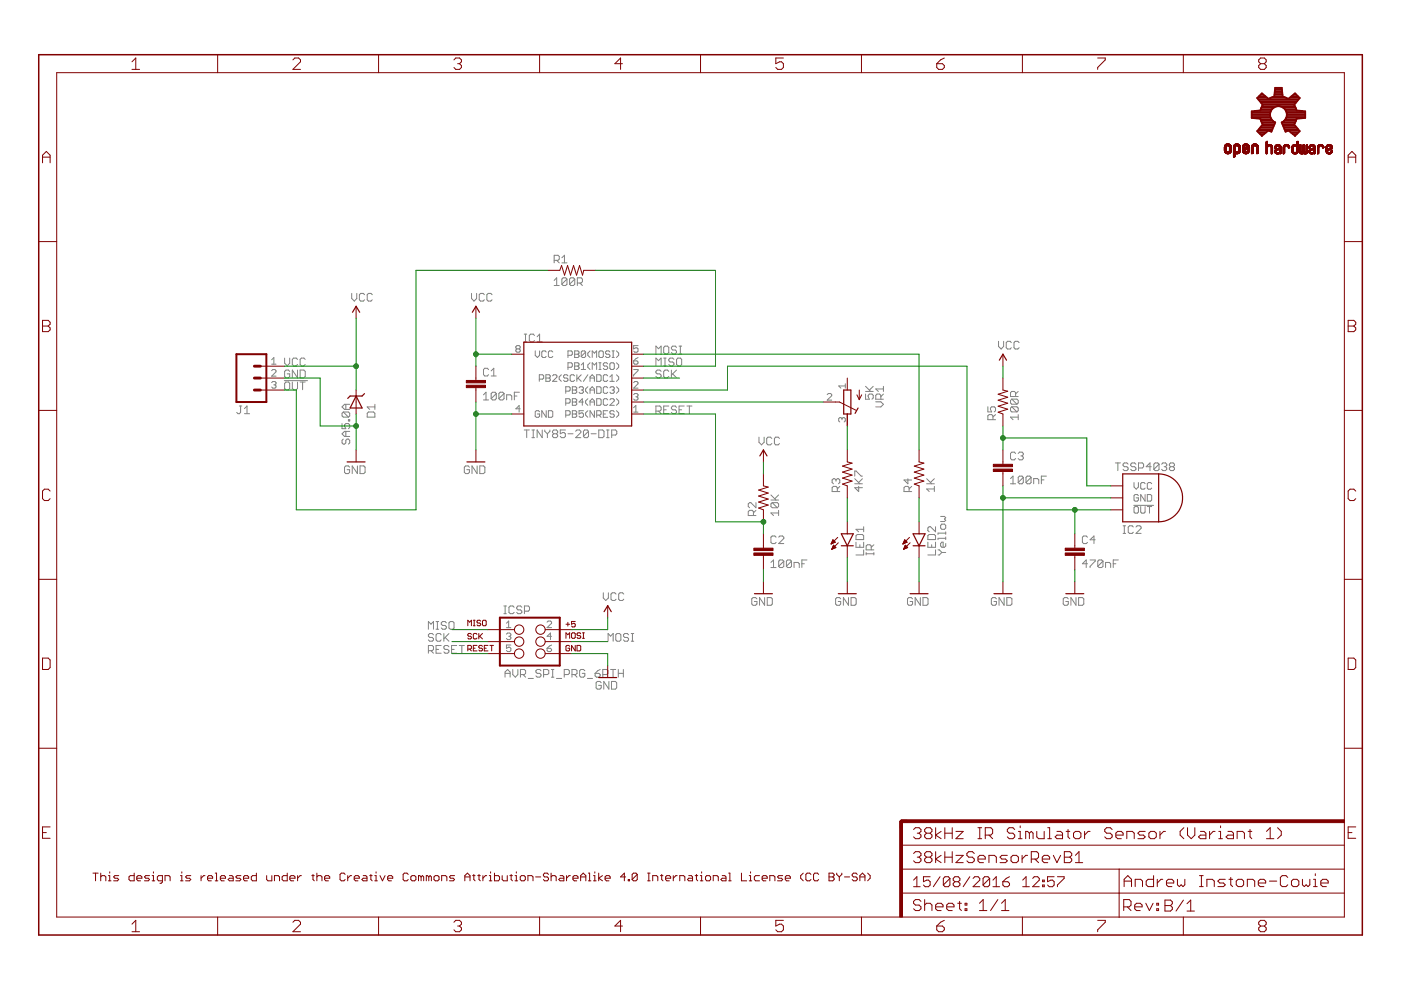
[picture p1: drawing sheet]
<svg xmlns="http://www.w3.org/2000/svg" width="297mm" height="210mm" viewBox="0 0 297 210" stroke-linecap="round" stroke-linejoin="round" font-family="sans-serif">
<g fill="none" stroke="#808080" stroke-width=".21">
<path d="M117.5 59.5l.5-.6v1.6M117.5 55.2h.8l.3-.3v-.5l-.3-.3h-.8v1.6M118 55.2l.6 .5M119.1 54.7l.6-.6v1.6M119.1 55.7h1.1M120.2 59.2v1.1l-.3 .2h-.5l-.3-.2M120.2 59.2l-.3-.3h-.5l-.3 .3v1.1M120.2 59.2l-1.1 1.1M121.9 59.2v1.1l-.3 .2h-.6l-.2-.2M121.9 59.2l-.3-.3h-.6l-.2 .3v1.1M121.9 59.2l-1.1 1.1M57.6 78.6l.2-.2h.5l.2 .2v.2l-.9 1h.9"/>
<path d="M57.6 77.2h.9M57.6 76.3l.5-.5v1.4M60.3 75.9v1.1l.6 .6 .5-.6v-1.1M61.4 78.7l-.2-.2h-.6l-.3 .2v1.1l.3 .3h.6l.2-.3v-.5h-.5M63.1 76.2l-.3-.3h-.5l-.3 .3v1.1l.3 .3h.5l.3-.3M63.1 78.5v1.6l-1.1-1.6v1.6M63.6 78.5h.8l.3 .2v1.1l-.3 .3h-.8zM64.7 76.2l-.3-.3h-.5l-.3 .3v1.1l.3 .3h.5l.3-.3M74.6 62.2v1.1l.5 .5 .5-.5v-1.1M77.3 62.5l-.3-.3h-.5l-.3 .3v1.1l.3 .2h.5l.3-.2M78.9 62.5l-.2-.3h-.6l-.2 .3v1.1l.2 .2h.6l.2-.2M100 62.2v1.1l.5 .5 .5-.5v-1.1"/>
<path d="M102.7 62.5l-.3-.3h-.5l-.3 .3v1.1l.3 .2h.5l.3-.2M103.6 78.4l-.3-.3h-.5l-.3 .3v1l.3 .3h.5l.3-.3M104.1 79.7h1.1M104.1 78.6l.6-.5v1.6M104.3 62.5l-.2-.3h-.6l-.3 .3v1.1l.3 .2h.6l.2-.2M109.6 74h.5M109.6 74l-.2-.3 .2-.4h.5l.2 .2-.2 .5M109.6 74l-.2 .2 .2 .5h.5l.2-.3-.2-.4M111.1 72.5h.6M111.1 70.8h.6M111.4 70.8v1.7M113.3 71.1l-.2-.3h-.6l-.3 .3v1.1l.3 .3h.6l.2-.3"/>
<path d="M113.5 74.4v.9l.4 .5 .5-.5v-.9M113.9 72.5h1.1M113.9 71.4l.5-.6v1.7M115.7 79.5h.7l.3 .2-.3 .5 .3 .4-.3 .3h-.7zM115.8 74.6l-.2-.2h-.5l-.2 .2v1l.2 .2h.5l.2-.2M117.2 79.7l.2-.2h.5l.2 .2v.2l-.9 1h.9M117.2 74.6l-.2-.2h-.5l-.2 .2v1l.2 .2h.5l.2-.2M117.5 60.5h1.1M119 79.5l-.4 .4v.5l.4 .5M120.4 75.3h.7l.2-.2v-.5l-.2-.2h-.7v1.4M120.4 77.9h.7l.2-.3v-.4l-.2-.3h-.7v1.4M120.4 79.7l-.2-.2h-.5l-.2 .4 .2 .3h.5l.2 .4-.2 .3h-.5l-.2-.3"/>
<path d="M121.8 79.7l-.2-.2h-.5l-.2 .2v.9l.2 .3h.5l.2-.3M121.8 74.4h.7l.3 .2-.3 .5 .3 .5-.3 .2h-.7zM121.8 76.9h.7l.3 .3-.3 .4 .3 .5-.3 .2h-.7zM121.8 77.6h.7M121.8 75.1h.7M122.3 79.5v1.4M122.4 60h.8l.3-.3v-.5l-.3-.3h-.8v1.6M122.9 60l.6 .5M123.2 77.4l.5-.5v1.4M123.2 78.3h1M123.2 79.5l-.9 .9M124.2 74.6l-.3-.2h-.4l-.3 .2v1"/>
<path d="M124.2 74.6v1l-.3 .2h-.4l-.3-.2M124.2 74.6l-1 1M124.6 79.5l-.9 1.4M125.1 76.9l-.5 .5v.5l.5 .4M125.1 74.4l-.5 .5v.4l.5 .5M125.6 75.8v-1.4l.4 .5 .5-.5v1.4M125.6 78.3v-1.4l.4 .5 .5-.5v1.4M126.5 79.5h.7l.2 .2v.9l-.2 .3h-.7zM127 74.6l.2-.2h.5l.2 .2v1l-.2 .2h-.5l-.2-.2zM127 76.9h.4M127 78.3h.4M127.2 76.9v1.4"/>
<path d="M128.8 77.2l-.2-.3h-.5l-.2 .3 .2 .4h.5l.2 .3-.2 .4h-.5l-.2-.2M128.8 79.7l-.2-.2h-.5l-.2 .2v.9l.2 .3h.5l.2-.3M129.3 74.6l-.2-.2h-.5l-.2 .2 .2 .5h.5l.2 .2-.2 .5h-.5l-.2-.2M129.3 79.9l.5-.4v1.4M129.5 76.9h.5l.2 .3v.9l-.2 .2h-.5l-.2-.2v-.9zM129.8 74.4h.4M129.8 75.8h.4M130 74.4v1.4M130.7 74.4l.5 .5v.4l-.5 .5M130.7 76.9l.5 .5v.5l-.5 .4M130.7 79.5l.5 .4v.5l-.5 .5M134.3 78.4h1v.2l-1 .9v.3"/>
<path d="M134.3 76.5h.7l.3 .5-.3 .2h-.4l-.3-.2zM135.3 73.3h-1v.7l.7-.3 .3 .3v.4l-.3 .3h-.4l-.3-.3M135.3 75.8l-1 .7M139.1 75v-1.6l.5 .5 .6-.5v1.6M139.1 77.6v-1.7l.5 .6 .6-.6v1.7M140.2 78.7l-.3-.2h-.6l-.2 .2v.3l.2 .3h.6l.3 .2v.3l-.3 .3h-.6l-.2-.3M140.7 75.9h.5M140.7 77.6h.5M140.7 73.7l.3-.3h.5l.3 .3v1l-.3 .3h-.5l-.3-.3zM141 75.9v1.7M141.8 78.7l-.3-.2h-.5l-.3 .2v1.1l.3 .3h.5l.3-.3M142.3 78.5v1.6"/>
<path d="M142.6 79.3l.8 .8M142.9 76.2l-.3-.3h-.5l-.3 .3v.3l.3 .3h.5l.3 .2v.3l-.3 .3h-.5l-.3-.3M143.4 73.7l-.2-.3h-.6l-.3 .3v.2l.3 .3h.6l.2 .3v.2l-.2 .3h-.6l-.3-.3M143.4 78.5l-1.1 1M143.7 75.9h.6l.2 .3v1.1l-.2 .3h-.6l-.3-.3v-1.1zM144 73.4h.5M144 75h.5M144.3 73.4v1.6M211.7 72.4v1l.6 .6 .5-.6v-1M214.4 72.6l-.2-.2h-.6l-.3 .2v1.1l.3 .3h.6l.2-.3M216.1 72.6l-.3-.2h-.6l-.2 .2v1.1l.2 .3h.6l.3-.3M50.7 86.1h.6"/>
<path d="M51 86.1v1.3l-.3 .3h-.2l-.3-.3M51.8 87.7h1.1M51.8 86.6l.6-.5v1.6M57.6 81.1l.2-.2h.5l.2 .2-.2 .5M58.1 81.6h.2M58.3 81.6l.2 .2-.2 .5h-.5l-.2-.2M60.3 80.7h4.9M60.6 81h.6l.2 .3v1.1l-.2 .2h-.6l-.3-.2v-1.1zM62 81v1.4l.3 .2h.5l.3-.2v-1.4M63.6 81h1.1M64.2 81v1.6M72.5 89.8v1.1h.8l-.3-.5v-.3l.3-.3h.6l.2 .3v.5l-.2 .3"/>
<path d="M72.8 87.4l-.3 .2v.6l.3 .2h1.1M72.8 87.4h1.1l.2 .2v.6l-.2 .2M72.8 93.1l-.3 .3v.5l.3 .3h.2l.3-.3v-.5l.3-.3h.3l.2 .3v.5l-.2 .3M72.8 87.4l1.1 1M73.3 85.7v1.1M73.3 91.5v1M73.9 89h.2v.3h-.2zM74.1 99.1l-.2-.3h-.6l-.3 .3v1l.3 .3h.6l.2-.3v-.5h-.5M74.1 85.7h-1.1l-.5 .6 .5 .5h1.1M74.1 91.5h-1.1l-.5 .5 .5 .5h1.1M75.8 98.8v1.6l-1.1-1.6v1.6M76.3 98.8h.8l.3 .3v1l-.3 .3h-.8z"/>
<path d="M77.9 87.6l.2-.2h1.1l.3 .2v.8h-1.6zM79.5 86.3h-1.6l.5 .5M79.5 85.7v1.1M99.5 99.1l-.2-.3h-.6l-.3 .3v1l.3 .3h.6l.2-.3v-.5h-.5M101.2 98.8v1.6l-1.1-1.6v1.6M101.7 98.8h.8l.3 .3v1l-.3 .3h-.8zM102.5 83.7l.5-.5v1.6M102.5 84.8h1.1M105.2 83.4v1.1l-.2 .3h-.6l-.3-.3M105.2 83.4l-.2-.2h-.6l-.3 .2v1.1M105.2 83.4l-1.1 1.1M106.9 83.4v1.1l-.3 .3h-.6l-.2-.3"/>
<path d="M106.9 83.4l-.3-.2h-.6l-.2 .2v1.1M106.9 83.4l-1.1 1.1M107.4 84.8v-1.1h.8l.3 .3v.8M109.1 84h.5M110.1 83.2h-1v1.6M110.3 86.7h-.9l.7-.7v1.4M111.1 91.2h1.1M111.7 91.2v1.6M112.8 91.2h.5M112.8 92.8h.5M113.1 91.2v1.6M114.3 80.4h.7l.3-.2v-.5l-.3-.2h-.7v1.4"/>
<path d="M114.4 87.3l-.2-.2h-.5l-.2 .2v.9l.2 .3h.5l.2-.3v-.4h-.5M115 91.2v1.6l-1.1-1.6v1.6M115.5 91.2v.2l.6 .6M115.7 80.2h.7M115.8 87.1v1.4l-.9-1.4v1.4M116.1 92v.8M116.3 87.1h.7l.2 .2v.9l-.2 .3h-.7zM116.6 91.2v.2l-.5 .6M117.4 92l-.3-.3v-.3l.3-.2h.6l.2 .2v.3l-.2 .3M117.4 92l-.3 .2v.3l.3 .3h.6l.2-.3v-.3l-.2-.2M117.4 92h.6M119.9 91.2h-1.1v.8l.5-.3h.3l.3 .3v.5l-.3 .3h-.6l-.2-.3"/>
<path d="M120 85.5h.6l.3-.3v-.4l-.3-.3h-.6v1.4M120 82.9h.6l.3-.2v-.5l-.3-.2h-.6v1.4M120 88h.6l.3-.2v-.5l-.3-.2h-.6v1.4M120.4 92h1.1M121.3 84.5h.7l.3 .3-.3 .4 .3 .5-.3 .2h-.7zM121.3 82h.7l.3 .2-.3 .5 .3 .5-.3 .2h-.7zM121.3 87.1h.7l.3 .2-.3 .5 .3 .4-.3 .3h-.7zM121.3 87.8h.7M121.3 82.7h.7M121.3 85.2h.7M122 91.4l.3-.2h.6l.2 .2v.3l-1.1 1.1h1.1M122.5 80.2l.7 .7"/>
<path d="M122.8 82.2l.2-.2h.5l.2 .2-.2 .5M123.2 82.7h.3M123.5 82.7l.2 .2-.2 .5h-.5l-.2-.2M123.7 85.2h-.9l.7-.7v1.4M123.7 87.1h-.9v.7l.4-.3 .5 .3v.4l-.2 .3h-.5l-.2-.3M124.6 82l-.4 .5v.4l.4 .5M124.6 87.1l-.4 .4v.5l.4 .5M124.6 84.5l-.4 .5v.5l.4 .4M124.8 91.4l-.3-.2h-.5l-.3 .2v1.1M124.8 91.4v1.1l-.3 .3h-.5l-.3-.3M124.8 91.4l-1.1 1.1M125.1 80.9v-1l.5-.4 .4 .4v1"/>
<path d="M125.1 83.4v-.9l.5-.5 .4 .5v.9M125.1 85.9v-.9l.5-.5 .4 .5v.9M125.1 80.2h.9M125.1 82.7h.9M125.1 85.2h.9M125.3 92h1.1M126 87.1v1.4l-.9-1.4v1.4M126.5 88h.7l.2-.2v-.5l-.2-.2h-.7v1.4M126.5 82h.7l.2 .2v1l-.2 .2h-.7zM126.5 84.5h.7l.2 .3v.9l-.2 .2h-.7zM127 91.2h.8l.3 .2v1.1l-.3 .3h-.8zM127 88l.4 .5"/>
<path d="M127.9 87.8h.5M128.6 91.2h.5M128.6 92.8h.5M128.8 82.2l-.2-.2h-.5l-.2 .2v1l.2 .2h.5l.2-.2M128.8 84.8l-.2-.3h-.5l-.2 .3v.9l.2 .2h.5l.2-.2M128.8 87.1h-.9v1.4h.9M128.9 91.2v1.6M129.3 82.2l.2-.2h.5l.2 .2-.2 .5M129.3 84.8l.2-.3h.5l.2 .3v.2l-.9 .9h.9M129.3 80.9h.9M129.7 92.2h.8l.3-.2v-.6l-.3-.2h-.8v1.6M129.8 82.7h.2"/>
<path d="M130 82.7l.2 .2-.2 .5h-.5l-.2-.2M130.2 87.3l-.2-.2h-.5l-.2 .2 .2 .5h.5l.2 .2-.2 .5h-.5l-.2-.3M130.7 82l.5 .5v.4l-.5 .5M130.7 84.5l.5 .5v.5l-.5 .4M130.7 87.1l.5 .4v.5l-.5 .5M134.3 87.4h1M134.3 81.1l.3-.2h.4l.3 .2v.3l-1 .9h1M134.3 83.7l.3-.3h.4l.3 .3-.3 .4M134.3 86.4l.5-.4v1.4M134.8 84.1h.2M135 84.1l.3 .3-.3 .4h-.4l-.3-.2M139.1 87.2h.8l.3-.3v-.5l-.3-.3h-.8v1.6"/>
<path d="M139.6 87.2l.6 .5M140.7 86.9h.5M141.8 86.1h-1.1v1.6h1.1M143.4 86.4l-.2-.3h-.6l-.3 .3v.2l.3 .3h.6l.2 .3v.2l-.2 .3h-.6l-.3-.3M144 86.9h.5M145.1 86.1h-1.1v1.6h1.1M145.6 86.1h1.1M146.2 86.1v1.6M160.9 92.7v1.1l.6 .5 .5-.5v-1.1M163.6 93l-.2-.3h-.6l-.2 .3v1l.2 .3h.6l.2-.3M165.3 93l-.3-.3h-.5l-.3 .3v1l.3 .3h.5l.3-.3M175.4 83.7l.2-.3h.5l.2 .3v.2l-.9 .9h.9"/>
<path d="M178.5 88.8l.3-.3 .4 .3v.4l-.2 .3M178.5 88.8l-.2-.3-.5 .3v.4l.3 .3M178.5 88.8v.2M179.2 81.8h-1.4l.5 .5M179.2 81.4v.9M183.5 83.5v1.1h.8l-.2-.5v-.3l.2-.3h.6l.2 .3v.6l-.2 .2M183.5 83h1.6M183.5 81.9l1.1 1.1M185.1 81.9l-.8 .8M185.7 85.2h1.1l.5 .5-.5 .6h-1.1M186.8 84.6v-.8l-.3-.3h-.6l-.2 .3v.8h1.6M187.3 83.5l-.5 .6"/>
<path d="M187.3 82.5h-1.6l.5 .5M187.3 81.9v1.1M209.4 86.3v1h.8l-.2-.5v-.3l.2-.2h.6l.3 .2v.6l-.3 .2M210.5 89v-.8l-.3-.3h-.5l-.3 .3v.8h1.7M211.1 87.9l-.6 .5M214.5 84.6h1.1l.3 .3v.5l-.3 .3M214.5 86.3h1.1l.3 .2v.6l-.3 .2M214.5 86.3l-.3 .2v.6l.3 .2h1.1M214.5 84.6l-.3 .3v.5l.3 .3h1.1M214.5 86.3l1.1 1M214.5 84.6l1.1 1.1M215.3 84.1v-.9l-.2-.2h-.6l-.3 .2v.9h1.7"/>
<path d="M215.3 96.1l-.2-.2h-.6l-.3 .2v1.1l.3 .3h.6l.2-.3M215.9 88.4h-1.7l.6 .6M215.9 87.9v1.1M215.9 83l-.6 .5M215.9 96.1l.3-.2h.5l.3 .2v.3l-.3 .3M216.4 96.7h.3M216.7 96.7l.3 .2v.3l-.3 .3h-.5l-.3-.3M236.5 98.1h1.1M237 98.1v1.7M239.2 98.4l-.3-.3h-.5l-.3 .3v.3l.3 .3h.5l.3 .2v.3l-.3 .3h-.5l-.3-.3M240.8 98.4l-.2-.3h-.6l-.3 .3v.3l.3 .3h.6l.2 .2v.3l-.2 .3h-.6l-.3-.3M241.4 99.2h.8l.3-.2v-.6l-.3-.3h-.8v1.7"/>
<path d="M244.1 99h-1.1l.8-.9v1.7M245.7 98.4l-.2-.3h-.6l-.3 .3v1.1M245.7 98.4v1.1l-.2 .3h-.6l-.3-.3M245.7 98.4l-1.1 1.1M246.3 98.4l.2-.3h.6l.3 .3v.3l-.3 .3M246.8 99h.3M247.1 99l.3 .2v.3l-.3 .3h-.6l-.2-.3M248.2 99l-.3-.3v-.3l.3-.3h.5l.3 .3v.3l-.3 .3M248.2 99h.5M248.2 99l-.3 .2v.3l.3 .3h.5l.3-.3v-.3l-.3-.2M159.7 109.3v-.8l-.2-.3h-.6l-.3 .3v.8h1.7M160.3 106.6v1.1l-1.1-1.1h-.3l-.3 .2v.6l.3 .3"/>
<path d="M160.3 108.2l-.6 .6M163.4 119.3l.6-.6v1.6M163.4 106h1.7M163.4 104.9l1.1 1.1M163.7 106.6h1.1l.3 .2v.6l-.3 .3M163.7 106.6l-.3 .2v.6l.3 .3h1.1M163.7 106.6l1.1 1.1M164.5 113.9l-.2-.3h-.6l-.3 .3v1.1l.3 .3h.6l.2-.3M165.1 108.8h-1.7l.6 .5M165.1 108.2v1.1M165.1 104.9l-.8 .8M165.1 113.9l.3-.3h.5l.3 .3v.3l-1.1 1.1h1.1"/>
<path d="M166.2 119v1.1l-.3 .2h-.5l-.3-.2M166.2 119l-.3-.3h-.5l-.3 .3v1.1M166.2 119l-1.1 1.1M167.8 119v1.1l-.3 .2h-.5l-.3-.2M167.8 119l-.3-.3h-.5l-.3 .3v1.1M167.8 119l-1.1 1.1M170 119.5h.5M171.1 118.7h-1.1v1.6M177.2 101.8l-.2-.3h-.3l-.3 .3v.5l.3 .3M177.2 101.8l.3-.3h.3l.3 .3v.5l-.3 .3M177.2 101.8v.2M177.5 104.2v-.8l-.3-.3h-.5l-.3 .3v.8h1.7"/>
<path d="M178.1 103.1l-.6 .6M181.2 102.6h1.7M181.2 101.5l1.1 1.1M181.2 100.9v-1h.3l1.1 1h.3M181.5 115v1h1.6v-1M181.5 113.6l.3-.3h1l.3 .3v.8h-1.6zM182.1 103.1v1.1l-.9-.8h1.7M182.3 115.5v.5M182.9 101.5l-.8 .8M183.1 116.6v1.1h-1.6M183.1 112.2h-1.6l.5 .6M183.1 111.7v1.1"/>
<path d="M183.6 117.4h1.7M183.6 117.1v.6M184.7 116.6v-.8l-.3-.3h-.5l-.3 .3v.8h1.7M185.3 117.1v.6M185.3 115.5l-.6 .5M192.5 101.5v1.1l-.8-.8h1.6M192.7 104.2v-.8l-.2-.3h-.6l-.2 .3v.8h1.6M193.3 103.1l-.6 .6M196.5 102.6h1.6M196.5 101.5l1 1.1M196.7 115v1h1.7v-1M196.7 113.6l.3-.3h1.1l.3 .3v.8h-1.7z"/>
<path d="M197.5 115.5v.5M198.1 103.7h-1.6l.5 .5M198.1 103.1v1.1M198.1 101.5l-.8 .8M198.4 116.6v1.1h-1.7M198.4 111.7v1.1l-1.1-1.1h-.3l-.3 .3v.5l.3 .3M198.9 116.6h.3l.5 .5M199.4 109.5h.8l.3 .3-.3 .2 .3 .3-.3 .3h-.8M199.7 117.1l-.5 .6h-.3M199.7 117.1h.8M199.7 111.1h.5l.3 .3v.6l-.3 .2h-.5l-.3-.2v-.6zM200.5 112.8v.5"/>
<path d="M200.5 113.9v.5M200.5 115.2v.6l-.3 .2h-.5l-.3-.2v-.6l.3-.2h.3v1M200.5 113h-1.6v.3M200.5 114.1h-1.6v.3M214.2 102.6h1.1M214.2 101.5l.6-.6v1.7M217 101.2v1.1l-.3 .3h-.5l-.3-.3M217 101.2l-.3-.3h-.5l-.3 .3v1.1M217 101.2l-1.1 1.1M218.6 101.2v1.1l-.3 .3h-.5l-.3-.3M218.6 101.2l-.3-.3h-.5l-.3 .3v1.1M218.6 101.2l-1.1 1.1"/>
<path d="M219.2 102.6v-1.1h.8l.2 .2v.9M220.8 101.7h.5M221.9 100.9h-1.1v1.7M230.6 119.5h-1.1l.8-.8v1.6M230.6 113.9l-.3-.3h-.5l-.3 .3v1.1l.3 .3h.5l.3-.3M231.1 118.7h1.1v.3l-1.1 1.1v.2M232.2 114.4h-1.1l.8-.8v1.7M233.8 119v1.1l-.2 .2h-.6l-.3-.2M233.8 119l-.2-.3h-.6l-.3 .3v1.1M233.8 119l-1.1 1.1M236 119.5h.6M237.1 118.7h-1.1v1.6"/>
<path d="M238.1 113.1h.6M238.1 111.5h.6M238.4 111.5v1.6M240.3 111.7l-.3-.2h-.5l-.3 .2v1.1l.3 .3h.5l.3-.3M240.4 107.1h4.2M240.4 102.3v1l.5 .4 .5-.4v-1M240.4 107.6l.3-.2h.4l.3 .2v1l-.3 .2h-.4l-.3-.2zM240.9 111.7l.2-.2h.6l.2 .2v.3l-1 1.1h1M241.4 105.1l-.3-.2h-.4l-.3 .2v.9l.3 .3h.4l.3-.3v-.4h-.5M241.9 107.4v1.2l.2 .2h.4l.3-.2v-1.2M242.8 102.6l-.3-.3h-.4l-.2 .3v.9l.2 .2h.4l.3-.2M242.8 104.9v1.4l-.9-1.4v1.4"/>
<path d="M243.2 104.9h.7l.3 .2v.9l-.3 .3h-.7zM243.2 107.4h1M243.7 107.4v1.4M244.2 102.6l-.3-.3h-.4l-.3 .3v.9l.3 .2h.4l.3-.2M90.8 133.4v-1.6l.6 .5 .5-.5v1.6M90.8 138h.8l.3-.3v-.6l-.3-.2h-.8v1.6M91.4 138l.5 .5M91.9 134.6l-.3-.3h-.5l-.3 .3v.3l.3 .2h.5l.3 .3v.3l-.3 .3h-.5l-.3-.3M92.5 133.4h.5M92.5 131.8h.5M92.5 137.7h.5M92.7 131.8v1.6"/>
<path d="M93.5 134.6l-.2-.3h-.6l-.2 .3v1.1l.2 .3h.6l.2-.3M93.5 136.9h-1v1.6h1M94.1 134.3v1.7M94.4 135.1l.8 .9M94.6 132.1l-.2-.3h-.6l-.2 .3v.2l.2 .3h.6l.2 .3v.2l-.2 .3h-.6l-.2-.3M95.2 137.1l-.3-.2h-.5l-.3 .2v.3l.3 .3h.5l.3 .3v.2l-.3 .3h-.5l-.3-.3M95.2 134.3l-1.1 1.1M95.5 131.8h.5l.3 .3v1l-.3 .3h-.5l-.3-.3v-1zM95.7 137.7h.6M96.8 136.9h-1.1v1.6h1.1M97.4 136.9h1M97.9 136.9v1.6"/>
<path d="M106.8 130.1h.6M106.8 128.5h.6M107.1 128.5v1.6M107.4 132.1l.4-.4v1.4M107.4 133.1h.9M107.4 134.5l.2-.3h.5l.2 .3-.2 .4M107.8 134.9h.3M108.1 134.9l.2 .2-.2 .5h-.5l-.2-.2M108.3 136.8h-.9v.7l.4-.3 .5 .3v.4l-.2 .3h-.5l-.2-.3M109 128.8l-.3-.3h-.5l-.3 .3v1l.3 .3h.5l.3-.3M110.6 128.8l-.2-.3h-.6l-.2 .3v.2l.2 .3h.6l.2 .3v.2l-.2 .3h-.6l-.2-.3M111.2 129.6h.8l.3-.3v-.5l-.3-.3h-.8v1.6"/>
<path d="M116 137.5h.7l.2 .4-.2 .3h-.5l-.2-.3zM116 131.9l.2-.2h.5l.2 .2v.2l-.9 1h.9M116.9 134.9h-.9l.7-.7v1.4M116.9 136.8l-.9 .7M127.9 125.7v1.1l.5 .5 .6-.5v-1.1M128.9 136v-1.7l.6 .6 .5-.6v1.7M130.6 134.6l.2-.3h.6l.2 .3v1.1l-.2 .3h-.6l-.2-.3zM130.6 126l-.3-.3h-.5l-.3 .3v1l.3 .3h.5l.3-.3M132.2 126l-.2-.3h-.6l-.2 .3v1l.2 .3h.6l.2-.3M133.3 134.6l-.3-.3h-.5l-.3 .3v.3l.3 .2h.5l.3 .3v.3l-.3 .3h-.5l-.3-.3M133.8 134.3h.6M133.8 136h.6"/>
<path d="M134.1 134.3v1.7M160.5 127l-.3-.3h-.5l-.3 .3v1.1l.3 .2h.5l.3-.2v-.6h-.6M162.1 126.7v1.6l-1.1-1.6v1.6M162.7 126.7h.8l.2 .3v1.1l-.2 .2h-.8zM163.4 120.3h1.1M168.4 120.3v-1h.8l.3 .2v.8M178.2 127l-.2-.3h-.6l-.2 .3v1.1l.2 .2h.6l.2-.2v-.6h-.5M179.9 126.7v1.6l-1.1-1.6v1.6M180.4 126.7h.9l.2 .3v1.1l-.2 .2h-.9zM193.5 127l-.3-.3h-.5l-.3 .3v1.1l.3 .2h.5l.3-.2v-.6h-.5M195.1 126.7v1.6l-1.1-1.6v1.6M195.7 126.7h.8l.3 .3v1.1l-.3 .2h-.8z"/>
<path d="M211.3 127l-.3-.3h-.5l-.3 .3v1.1l.3 .2h.5l.3-.2v-.6h-.6M212.9 126.7v1.6l-1.1-1.6v1.6M213.5 126.7h.8l.2 .3v1.1l-.2 .2h-.8zM226.5 127l-.3-.3h-.5l-.3 .3v1.1l.3 .2h.5l.3-.2v-.6h-.5M228.1 126.7v1.6l-1-1.6v1.6M228.7 126.7h.8l.3 .3v1.1l-.3 .2h-.8zM234.4 120.3v-1h.8l.3 .2v.8M107.1 143.6v-1.1l.5-.6 .6 .6v1.1M107.1 142.8h1.1M108.7 141.9v1.1l.6 .6 .5-.6v-1.1M110.3 143h.9l.2-.2v-.6l-.2-.3h-.9v1.7M110.9 143l.5 .6"/>
<path d="M112 143.8h1.1M114.7 142.2l-.3-.3h-.5l-.3 .3v.3l.3 .3h.5l.3 .2v.3l-.3 .3h-.5l-.3-.3M115.3 143h.8l.3-.2v-.6l-.3-.3h-.8v1.7M116.9 141.9h.5M116.9 143.6h.5M117.2 141.9v1.7M118 143.8h1.1M119.6 143h.8l.3-.2v-.6l-.3-.3h-.8v1.7M121.3 143h.8l.2-.2v-.6l-.2-.3h-.8v1.7M121.8 143l.5 .6M124 142.2l-.3-.3h-.5l-.3 .3v1.1l.3 .3h.5l.3-.3v-.5h-.6M124.5 143.8h1.1"/>
<path d="M126.2 142.8h.8l.3 .2v.3l-.3 .3h-.6l-.2-.3zM127.3 141.9l-1.1 .9M127.5 144.8l-.3-.3h-.6l-.2 .3v1l.2 .3h.6l.3-.3v-.5h-.6M127.8 143h.8l.3-.2v-.6l-.3-.3h-.8v1.7M129.1 144.5v1.6l-1.1-1.6v1.6M129.5 141.9h1M129.6 144.5h.9l.2 .3v1l-.2 .3h-.9zM130 141.9v1.7M131.1 142.8h1.1M131.1 141.9v1.7M132.2 141.9v1.7"/>
</g>
<g fill="none" stroke="#800000" stroke-width=".21">
<path d="M12 15.4h273v179h-273zM28 13.1l.8-.8v2.4M28 14.7h1.6M46.1 11.6v3.8M62.1 12.7l.4-.4h.8l.4 .4v.4l-1.6 1.6h1.6M80.3 11.6v3.8M96.2 12.7l.4-.4h.8l.4 .4v.4l-.4 .4M97 13.5h.4M97.4 13.5l.4 .4v.4l-.4 .4h-.8l-.4-.4M114.4 11.6v3.8M132 13.5h-1.6l1.2-1.2v2.4M148.5 11.6v3.8"/>
<path d="M166.1 12.3h-1.6v1.2l.8-.4h.4l.4 .4v.8l-.4 .4h-.8l-.4-.4M182.6 11.6v3.8M198.6 13.5h1.2l.4 .4v.4l-.4 .4h-.8l-.4-.4zM200.2 12.3l-.8 .4-.8 .8M216.8 11.6v3.8M232.7 12.3h1.6v.4l-1.6 1.6v.4M250.9 11.6v3.8M267.3 13.5l-.4-.4v-.4l.4-.4h.8l.4 .4v.4l-.4 .4M267.3 13.5l-.4 .4v.4l.4 .4h.8l.4-.4v-.4l-.4-.4M267.3 13.5h.8M9 34.5v-1.6l.8-.8 .8 .8v1.6M9 33.3h1.6"/>
<path d="M259.6 31.9l.4 .1M259.6 31.9h.4M259.6 31.8h.4M259.6 31.7h.4M259.6 31.6h.4M259.6 31.5h.4M259.6 31.4h.4M259.6 31.3h.4M259.6 31.2h.4M259.6 32h.4M259.6 31.1h.4M259.6 32.2h.6"/>
<path d="M259.6 32.1h.5M259.6 32l.5 .1M259.7 32.2h1.3M259.7 32.3h1.3M259.7 30.8h1.3M259.7 32.3h1.2M259.8 32.4h1.1M259.8 30.8h1.1M259.8 30.7h1.1M259.8 32.4h1M259.8 32.5h1M259.9 30.6h.9"/>
<path d="M259.9 30.6h.8M259.9 32.5h.8M260 31.2h-.4M260.1 32.6h.5M260.1 31h-.5M260.1 30.5h.5M260.2 30.9l-.6 .1M260.2 30.5h.3M260.5 30.9l.5 .1M260.6 32.1h.4M260.6 31h.4M260.6 31.1h.4"/>
<path d="M260.6 32h.4M260.7 31.9h.3M260.7 31.8h.3M260.7 31.7h.3M260.7 31.6h.3M260.7 31.5h.3M260.7 31.4h.3M260.7 31.3h.3M260.7 31.2h.3M261 30.9h-1.3M261 32.2h-.5M261 32.1h-.4"/>
<path d="M261.5 33.2h.4M261.5 33.1h.4M261.5 33h.4M261.5 32.9h.4M261.5 32.8h.4M261.5 32.7h.4M261.5 32.6h.4M261.5 32.4h1.2M261.5 32.3h1.3M261.5 32.2h1.4M261.5 32.2h.6M261.5 32.1h.5"/>
<path d="M261.5 32l.5 .1M261.5 32h.4M261.5 31.9l.4 .1M261.5 31.9h.4M261.5 31.8h.4M261.5 31.7h.4M261.5 31.6h.4M261.5 31.5h.4M261.5 31.4h.4M261.5 31.3h.4M261.5 31.2h.4M261.5 31.1h.4"/>
<path d="M261.6 33.3h.1M261.6 30.8l1.3 .1M261.6 30.8h1.2M261.7 30.8h1.1M261.7 33.3h-.2M261.7 30.7h1.1M261.8 30.6h.9M261.9 33.2l-.4 .1M261.9 30.6h.7M262 31.1h-.5M262 31h-.5M262 30.5h.5"/>
<path d="M262.1 30.9l-.5 .1M262.1 30.5h.3M262.4 30.9h.5M262.5 32.1h.4M262.5 31h.5M262.5 32.6h-1M262.5 32.1h.5M262.5 31.1h.5M262.6 32h.4M262.6 31.1h.4M262.6 31.9h.4M262.6 31.2h.4"/>
<path d="M262.6 31.8h.4M262.6 31.7h.4M262.6 31.6h.4M262.6 31.5h.4M262.6 31.4h.4M262.6 31.3h.4M262.6 32.5l-1.1 .1M262.7 32.5h-1.2M262.8 32.4h-1.3M262.9 32.3h-1.4M262.9 30.9h-1.3M262.9 32.2h-.5"/>
<path d="M263.4 32.1h.5M263.4 32l.5 .1M263.4 32h.4M263.4 31.9l.4 .1M263.4 31.9h.5M263.4 31.4h1.5M263.4 31.4h.4M263.4 31.3h.4M263.4 31.2h.4M263.4 31.1h.4M263.5 32.2h.5M263.5 32.2h1.3"/>
<path d="M263.5 32.3h1.3M263.5 30.8h1.3M263.6 32.3h1.1M263.6 32.4h1.1M263.6 30.8h1.1M263.6 30.7h1.1M263.7 32.4h.9M263.7 32.5h.9M263.7 30.6h.9M263.8 30.6h.7M263.8 32.5h.7M263.8 31.2h-.4"/>
<path d="M263.9 31.1h-.5M263.9 30.5h.5M263.9 32.6h.5M263.9 31h-.5M264 31.8l-.6 .1M264 30.9l-.5 .1M264 31.4h.9M264 30.5h.3M264.1 31.8h-.7M264.1 31.3h.8M264.2 31.7l-.8 .1M264.2 31.3h.7"/>
<path d="M264.3 31.7h-.9M264.3 31.2h.6M264.3 30.9l.6 .1M264.4 32.1h.5M264.4 31h.5M264.4 31.1h.5M264.5 32h.4M264.5 31.6l-1.1 .1M264.5 31.2h.4M264.5 31.1h.4M264.5 31.9h.4M264.5 31.8h.4"/>
<path d="M264.5 31.6h-1.1M264.6 31.8h.3M264.7 31.5l-1.3 .1M264.8 31.7h.1M264.8 31.5h-1.4M264.8 32.2h-.5M264.8 30.9h-1.3M265.3 32.5h.3M265.3 32.4h.4M265.3 32.3h.4M265.3 32.2h.4M265.3 32.1h.4"/>
<path d="M265.3 32h.4M265.3 31.9h.4M265.3 31.8h.4M265.3 31.7h.4M265.3 31.6h.4M265.3 31.5h.4M265.3 31.4h.4M265.3 31.3h.4M265.3 31.2h.4M265.4 30.8h1.3M265.5 30.8h1.2M265.5 32.6h-.1"/>
<path d="M265.5 30.8h1.1M265.5 30.7h1.1M265.6 30.6h1M265.7 30.6h.7M265.7 32.5h-.4M265.7 31.1h-.4M265.8 31.1h-.5M265.8 31h-.4M265.8 30.5h.5M265.9 30.9l-.5 .1M265.9 30.5h.3M266.2 30.9h.5"/>
<path d="M266.3 31h.5M266.4 31.1h.4M266.4 32.5h.3M266.4 32.4h.4M266.4 32.3h.4M266.4 32.2h.4M266.4 32.1h.4M266.4 32h.4M266.4 31.9h.4M266.4 31.8h.4M266.4 31.7h.4M266.4 31.6h.4"/>
<path d="M266.4 31.5h.4M266.4 31.4h.4M266.4 31.3h.4M266.4 31.2h.4M266.4 32.6h.2M266.7 30.9h-1.3M266.8 32.5h-.4M268.5 32.5h.2M268.5 32.4h.2M268.5 32.3h.2M268.5 32.2h.2M268.5 32.1h.2"/>
<path d="M268.5 32h.2M268.5 31.9h.2M268.5 31.8h.2M268.5 31.7h.2M268.5 31.6h.2M268.5 31.5h.2M268.5 31.4h.2M268.5 31.3h.2M268.5 31.2h.3M268.5 31.1h.3M268.5 30.8l1.2 .1M268.5 30.8h1.1"/>
<path d="M268.5 30.7l1 .1M268.5 30.7h1M268.5 30.6h.2M268.5 30.5h.2M268.5 30.4h.2M268.5 30.3h.2M268.5 30.2h.2M268.5 30.1h.2M268.5 30h.2M268.6 30h.1M268.6 32.6h-.1M268.7 32.5l-.2 .1"/>
<path d="M268.8 31.3h-.3M268.8 31.1h-.3M268.9 31h-.4M268.9 30.6h.5M269 30.9l-.5 .1M269.2 30.9l.5 .1M269.4 31h.4M269.4 31.1h.4M269.5 31.1h.3M269.5 31.2h.3M269.5 32.5h.3M269.5 32.4h.3"/>
<path d="M269.5 32.3h.3M269.5 32.2h.3M269.5 32.1h.3M269.5 32h.3M269.5 31.9h.3M269.5 31.8h.3M269.5 31.7h.3M269.5 31.6h.3M269.5 31.5h.3M269.5 31.4h.3M269.5 31.3h.3M269.6 32.6h.1"/>
<path d="M269.7 30.9h-1.2M269.7 32.6h-.2M269.8 32.5l-.3 .1M270.3 32.2h.3M270.3 32.1h.3M270.3 31.3h.3M270.3 32.3h.4M270.3 31.4h.1M270.3 31.2h.3M270.3 32.3h.5M270.3 32.4h.8M270.4 32.4h.7"/>
<path d="M270.4 32.5h.8M270.4 30.9h1.1M270.4 30.8h1.1M270.5 32.5h.7M270.5 30.8h.9M270.5 31.7h1.1M270.5 31.4h-.2M270.6 32.6h.5M270.6 31.3h-.3M270.6 30.8h.8M270.6 32l-.3 .1M270.6 32h-.3"/>
<path d="M270.6 31.1h-.3M270.6 30.7h.7M270.7 31.1h-.4M270.7 32.6h.4M270.7 31.6h.9M270.7 30.6h.5M270.7 31h-.4M270.7 31.9h-.4M270.8 31.6h.8M270.8 32.6v.1M270.8 30.9l-.4 .1M270.9 31.8l-.6 .1"/>
<path d="M270.9 32.3h.2M270.9 31.5h.7M271 31.8h-.6M271 31.5h.6M271 30.9l.5 .1M271.1 31.7l-.7 .1M271.2 31h.4M271.2 31.4h.4M271.2 31.7h-.7M271.2 31.1h.4M271.3 31.3h.3M271.3 31.1h.3"/>
<path d="M271.3 31.7h.3M271.3 31.2h.3M271.3 32.5h.3M271.3 32.4h.3M271.3 32.3h.3M271.3 32.2h.3M271.3 32.1h.3M271.3 32h.3M271.3 31.9h.3M271.3 31.8h.3M271.5 32.6h-.2M271.6 32.5l-.3 .1"/>
<path d="M272.1 32.4h.3M272.1 32.3h.3M272.1 32.2h.3M272.1 32.1h.3M272.1 32h.3M272.1 31.9h.3M272.1 31.8h.3M272.1 31.7h.3M272.1 31.6h.3M272.1 31.5h.3M272.1 31.4h.3M272.1 31.3h.3"/>
<path d="M272.1 31.2h.3M272.1 32.6h.1M272.2 32.6h-.1M272.2 30.8h1.1M272.3 30.8h.9M272.4 32.5l-.3 .1M272.4 30.8h.8M272.4 32.5h-.3M272.4 30.7h.7M272.4 31.1h-.3M272.5 31.1h-.4M272.5 30.6h.5"/>
<path d="M272.5 31h-.4M272.7 30.9l-.5 .1M272.9 30.9l.4 .1M273 31h.4M273 31.1h.4M273.1 31.1h.3M273.1 31.2h.3M273.2 31.3h.2M273.3 31.4h-.1M273.3 30.9h-1.1M273.4 31.3h-.2M273.9 32l.3 .1"/>
<path d="M273.9 32h.3M273.9 31.9h.3M273.9 31.8h.3M273.9 31.7h.3M273.9 31.6h.3M273.9 31.5h.3M273.9 31.4h.3M273.9 31.3h.3M273.9 32.1h.3M273.9 31.2h.3M273.9 32.2h.4M273.9 32.3h.5"/>
<path d="M274 32.3h.5M274 32.4h1.1M274 30.9h1.3M274.1 32.5h.9M274.1 30.8h1.2M274.2 32.5h.8M274.2 30.8h1.1M274.2 31.2h-.3M274.2 30.7h1.1M274.2 32.6h.7M274.3 31.1h-.4M274.3 32.6h.5"/>
<path d="M274.3 31h-.4M274.3 30.6h.5M274.5 30.9l-.5 .1M274.5 32.6v.1M274.6 32.6v.1M274.7 32.3h.5M274.7 30.9h.6M274.8 31h.5M274.8 32.2h.4M274.8 31.1h.5M274.9 31.1h.4M274.9 32.1h.3"/>
<path d="M274.9 31.2h.4M275 32h.3M275 31.9h.3M275 31.8h.3M275 31.7h.3M275 31.6h.3M275 31.5h.3M275 31.4h.3M275 31.3h.3M275 31.2h.3M275 30.6h.3M275 30.5h.3"/>
<path d="M275 30.4h.3M275 30.3h.3M275 30.2h.3M275 30.1h.3M275 30h.3M275.1 30h.1M275.2 32.3h-.4M275.2 32.2h-.3M275.3 30.9h-1.3M275.5 32.1h.3M275.5 32h.3M275.5 31.9h.3"/>
<path d="M275.5 31.8h.3M275.5 31.7h.3M275.5 31.6h.3M275.5 31.5h.3M275.5 31.4h.3M275.5 31.3h.3M275.5 31.2h.3M275.5 31.1h.3M275.5 31h.3M275.5 30.9h.3M275.5 30.8h.3M275.5 32.3h.5"/>
<path d="M275.5 32.3h.4M275.5 32.2h.4M275.5 32.2h.3M275.6 32.4h1.6M275.6 32.4h1.5M275.6 30.7h.2M275.6 32.5h1.5M275.7 32.5h1.4M275.7 30.6h.1M275.7 32.6h.6M275.8 32.6h.4M276.1 32.6v.1"/>
<path d="M276.1 32.3h.6M276.2 32.3h.4M276.2 32.2h.3M276.2 32.1h.3M276.2 32h.3M276.2 31.9h.3M276.2 31.8h.3M276.2 31.7h.3M276.2 31.6h.3M276.2 31.5h.3M276.2 31.4h.3M276.2 31.3h.3"/>
<path d="M276.2 31.2h.3M276.2 31.1h.3M276.2 31h.3M276.2 30.9h.3M276.2 30.8h.3M276.3 30.7h.2M276.4 32.6h.6M276.4 30.6h.1M276.6 32.6h.3M276.8 32.3h.4M276.9 32.2h.3M276.9 32.1h.3"/>
<path d="M276.9 32h.3M276.9 31.9h.3M276.9 31.8h.3M276.9 31.7h.3M276.9 31.6h.3M276.9 31.5h.3M276.9 31.4h.3M276.9 31.3h.3M276.9 31.2h.3M276.9 31.1h.3M276.9 31h.3M276.9 30.9h.3"/>
<path d="M276.9 30.8h.3M277 30.8h.2M277 30.7h.2M277.1 30.6h.1M277.2 32.3h-.3M277.5 32.2h.4M277.5 32.2h.3M277.5 32.1h.3M277.5 32h.3M277.5 32.3h.4M277.5 31.2h.3M277.6 32.4h.8"/>
<path d="M277.6 32.3h.4M277.6 31.1h.3M277.6 32.5h.8M277.6 31.4h-.1M277.6 30.9h1.2M277.7 30.8l1 .1M277.7 31.7h.8M277.7 32.5h.7M277.7 31.4h-.2M277.7 30.8h1M277.8 31.3h-.3M277.8 30.8h.8"/>
<path d="M277.8 32.6h.6M277.8 32h-.3M277.9 30.7h.6M277.9 31.1h-.4M277.9 31.9l-.4 .1M277.9 31.6h.9M277.9 32.6h.4M278 31h-.4M278 30.6h.4M278 31.9h-.5M278 31.6h.8M278.1 30.9l-.5 .1"/>
<path d="M278.1 31.8l-.5 .1M278.2 32.3h.1M278.2 31.5h.6M278.3 31.8h-.7M278.3 31.5h.5M278.3 30.9l.5 .1M278.4 31.7l-.8 .1M278.4 31h.4M278.4 31.4h.4M278.5 31.1h.3M278.5 31.3h.3M278.6 31.2h.2"/>
<path d="M278.6 31.7h.2M278.6 31.3h.2M278.6 32.5h.2M278.6 32.4h.2M278.6 32.3h.2M278.6 32.2h.2M278.6 32.1h.2M278.6 32h.2M278.6 31.9h.2M278.6 31.8h.2M278.6 32.6h.1M278.8 32.6h-.2"/>
<path d="M278.8 32.5l-.2 .1M278.8 31.6l-1.1 .1M279.3 32.5h.3M279.3 32.4h.3M279.3 32.3h.3M279.3 32.2h.3M279.3 32.1h.3M279.3 32h.3M279.3 31.9h.3M279.3 31.8h.3M279.3 31.7h.3M279.3 31.6h.3"/>
<path d="M279.3 31.5h.3M279.3 31.4h.3M279.3 31.3h.3M279.3 31.2h.3M279.3 31.2h.4M279.4 32.6h.1M279.4 30.9h1.2M279.5 30.9h1M279.5 32.6h-.2M279.5 30.8h1M279.6 32.5l-.3 .1M279.6 30.8h.8"/>
<path d="M279.7 30.7h.7M279.7 31.1h-.3M279.8 30.6h.4M279.8 31h-.4M279.9 30.9l-.5 .1M280.1 30.9h.5M280.2 31h.4M280.3 31.1h.3M280.3 31.1h.4M280.4 31.3h.3M280.4 31.2h.3M280.4 31.4h.2"/>
<path d="M280.7 31.3h-.3M281.1 32.2h.4M281.1 32.1h.4M281.1 32l.4 .1M281.1 32h.3M281.1 31.6h1.2M281.1 31.5l.4 .1M281.1 31.5h.3M281.1 31.4h.3M281.1 31.3h.3M281.1 31.2h.4M281.2 32.2h.3"/>
<path d="M281.2 31.1h.3M281.2 32.3h.4M281.2 32.3h.5M281.2 32.4h1.2M281.3 30.8l1 .1M281.3 32.5h1M281.3 30.8h1M281.4 32.5h.8M281.4 30.8h.8M281.5 31.2h-.4M281.5 30.7h.7M281.5 31.9l-.4 .1"/>
<path d="M281.5 32.6h.6M281.5 31.1h-.4M281.6 31.9h-.5M281.6 31h-.4M281.6 30.6h.4M281.6 32.6h.4M281.7 31.8l-.6 .1M281.7 30.9l-.5 .1M281.8 32.6v.1M281.8 31.8h-.7M281.9 30.9h.5M281.9 32.3h.5"/>
<path d="M281.9 31.7l-.8 .1M282 31.4h.5M282 31.7h-.9M282 31h.5M282.1 31.3h.4M282.1 31.1h.4M282.2 32.2h.3M282.2 32.1h.3M282.2 31.2h.3M282.2 31.6l-1.1 .1M282.2 31.3h.3M282.2 32h.3"/>
<path d="M282.3 31.9h.2M282.3 32.4h-1M282.4 31.9h.1M282.4 30.9h-1.2M282.4 32.3h-.4M282.4 31.5l-.8 .1M282.5 32.2h-.4M282.5 31.5h-.8M282.5 31.4l-.6 .1M285.8 33.3h1.6M285.8 34.5v-1.6l.8-.8 .8 .8v1.6M8.2 51.2h3.8"/>
<path d="M116.1 57.3h2.6l.4-1 .6 2 .6-2 .7 2 .6-2 .6 2 .7-2 .6 2 .3-1h2.5M285 51.2h3.8M9 67.9h1.2l.4 .4v.4l-.4 .4 .4 .4v.4l-.4 .4h-1.2zM9 69.1h1.2M55.2 77.6h5.1M75.5 64.9v2.6M100.9 64.9v2.6M100.9 77.6v3.1M108.5 75.1h2.6M133.9 75.1h2.6M133.9 77.6h2.6M212.6 75.1v2.5"/>
<path d="M285.8 67.9h1.2l.4 .4v.4l-.4 .4 .4 .4v.4l-.4 .4h-1.2zM285.8 69.1h1.2M8.2 87h3.8M55.2 80.2h5.1M55.2 82.7h5.1M75.5 82.7v5.1M75.5 95.4v2.5M100.9 82.2v3M100.9 95.4v2.5M108.5 87.8h2.6M133.9 87.8h2.6M133.9 80.2h2.6"/>
<path d="M133.9 82.7h2.6M133.9 85.2h2.6M161.9 95.4v2.5M174.6 85.2h3.4l3.5 1.8M179.6 95.4v2.5l1.1 .3-2.1 .6 2.1 .7-2.1 .6 2.1 .6-2.1 .7 2.1 .6-2.1 .6 1 .4v2.6M179.6 80.2v2.5M179.6 87.8v2.5M181.7 83.7l.5 1M182.2 82.7v2M182.7 83.7l-.5 1M194.9 95.4v2.5l1 .3-2.1 .6 2.1 .7-2.1 .6 2.1 .6-2.1 .7 2.1 .6-2.1 .6 1.1 .4v2.6M212.6 80.2v2.5l1.1 .3-2.1 .6 2.1 .6-2.1 .7 2.1 .6-2.1 .6 2.1 .7-2.1 .6 1 .4v2.5"/>
<path d="M212.6 95.4v3M212.6 100v3M285 87h3.8M10.6 104.1l-.4-.4h-.8l-.4 .4v1.6l.4 .4h.8l.4-.4M161.9 100.5v2.5l1 .3-2.1 .6 2.1 .6-2.1 .7 2.1 .6-2.1 .6 2.1 .7-2.1 .6 1.1 .4v2.5M161.9 113.2v3M161.9 117.8v3M176.2 115.3h.1M176.3 115.2h.2M176.3 115.1h.5M176.4 115h.7M176.4 116.4h.1"/>
<path d="M176.4 116.3h.4M176.4 114.9h.6M176.5 114.7h.4M176.5 116.2h.5M176.5 114.6h.2M176.5 116.1h.7M176.6 114.5h.1M176.6 115.9h.5M176.6 114.4l.5 .6-.9 .3zM176.6 115.8h.3M176.7 115.7h.1M176.7 115.6l.5 .5-.9 .4z"/>
<path d="M177.6 113.9l-1.4 1.4M177.7 115.1l-1.4 1.4M179.6 110.6v2.6M179.6 115.7v2.6M191.5 115.3h.1M191.5 115.2h.2M191.6 115.1h.4M191.6 115h.7M191.6 116.4h.1M191.6 114.9h.6M191.6 116.3h.4M191.7 114.7h.4"/>
<path d="M191.7 116.2h.6M191.7 114.6h.3M191.7 116.1h.7M191.8 114.5h.1M191.8 115.9h.5M191.9 115.8h.3M191.9 115.7h.1M191.9 115.6l.5 .5-.8 .4zM192.3 115l-.5-.6-.4 .9M192.3 115l-.9 .3M192.8 113.9l-1.4 1.4M193 115.1l-1.4 1.4"/>
<path d="M194.9 110.6v2.6M194.9 115.7v2.6M227.9 113.2v3M227.9 117.8v3M235.5 105.6h2.5M235.5 103h2.5M235.5 108.1h2.5M287.4 104.1l-.4-.4h-.8l-.4 .4v1.6l.4 .4h.8l.4-.4M8.2 122.8h3.8M9 139.5h1.2l.4 .4v1.6l-.4 .4h-1.2zM99.2 132.7v-1.2l.4 .4 .3-.4v1.2M99.2 137.6h.6l.1-.2v-.4l-.1-.2h-.6v1.2"/>
<path d="M99.6 137.6l.3 .4M99.9 134.5l-.1-.2h-.4l-.2 .2 .2 .4h.4l.1 .2-.1 .4h-.4l-.2-.2M100.4 137.4h.3M100.4 132.7h.3M100.4 131.5h.3M100.5 131.5v1.2M101.1 134.5l-.2-.2h-.4l-.1 .2v.8l.1 .2h.4l.2-.2M101.1 136.8h-.7v1.2h.7M101.5 134.3v1.2M101.7 134.9l.6 .6M101.9 131.7l-.2-.2h-.4l-.2 .4 .2 .2h.4l.2 .4-.2 .2h-.4l-.2-.2M102.3 137l-.2-.2h-.4l-.2 .2 .2 .4h.4l.2 .2-.2 .4h-.4l-.2-.2"/>
<path d="M102.3 131.7l.2-.2h.4l.2 .2v.8l-.2 .2h-.4l-.2-.2zM102.3 134.3l-.8 .8M102.7 137.4h.4M103.4 133.5h5.7M103.4 136h5.7M103.4 138.6h5.7M103.5 136.8h-.8v1.2h.8M103.9 136.8h.7M104.2 136.8v1.2M115.6 133.5h5.6M115.6 136h5.6M115.6 138.6h5.6"/>
<path d="M120 135.3v-1.1l.4 .4 .4-.4v1.1M120 132.4h.8M120.4 132v.7M120.8 137l-.2-.2h-.4l-.2 .2v.8l.2 .2h.4l.2-.2v-.4h-.4M121.2 134.4l.2-.2h.4l.2 .2v.7l-.2 .2h-.4l-.2-.2zM122 131.8h-.8v.6l.4-.2 .4 .2v.3l-.2 .2h-.4l-.2-.2M122 136.8v1.2l-.8-1.2v1.2M122.3 136.8h.6l.2 .2v.8l-.2 .2h-.6zM123.1 134.4l-.2-.2h-.4l-.2 .4 .2 .2h.4l.2 .3-.2 .2h-.4l-.2-.2M123.5 134.2h.4M123.5 135.3h.4M123.7 134.2v1.1"/>
<path d="M128.8 128.4v2.6M161.9 123.3v2.6M179.6 123.3v2.6M194.9 123.3v2.6M212.6 123.3v2.6M227.9 123.3v2.6M285 122.8h3.8M285.8 139.5h1.2l.4 .4v1.6l-.4 .4h-1.2zM8.2 158.6h3.8M128.8 141.1v2.6M285 158.6h3.8M9 176.5h.8"/>
<path d="M10.6 175.3h-1.6v2.4h1.6M191.1 179.2h93.9M193.7 175.9l.4-.4h.8l.4 .4v.4l-.4 .4M194.5 176.7h.4M194.9 176.7l.4 .4v.3l-.4 .4h-.8l-.4-.4M196.4 176.7l-.4-.4v-.4l.4-.4h.8l.4 .4v.4l-.4 .4M196.4 176.7l-.4 .4v.3l.4 .4h.8l.4-.4v-.3l-.4-.4M196.4 176.7h.8M198.4 175.5v2.3M199.5 176.3l-1.1 .8 1.1 .7M200.3 175.5v2.3M200.3 176.7h1.6"/>
<path d="M201.9 175.5v2.3M202.7 176.3h1.5l-1.5 1.5h1.5M207.3 175.5h.8M207.3 177.8h.8M207.7 175.5v2.3M208.9 177.1h1.2l.4-.4v-.8l-.4-.4h-1.2v2.3M209.7 177.1l.8 .7M215.1 175.9l-.3-.4h-.8l-.4 .4v.4l.4 .4h.8l.3 .4v.3l-.3 .4h-.8l-.4-.4M215.9 177.8h.8M215.9 176.3h.4v1.5M216.3 175.1v.4M218.2 176.7l-.3-.4h-.4v1.5"/>
<path d="M218.2 176.7v1.1M218.2 176.7l.5-.4 .3 .4v1.1M219.8 176.3v1.1l.4 .4h1.2v-1.5M222.1 175.5h.4v2.3M222.1 177.8h.8M224.1 176.3h.8l.4 .4v1.1h-1.2l-.4-.4 .4-.3h1.2M226 176.3h.8M226.4 175.9v1.5l.4 .4M227.6 176.7l.4-.4h.8l.4 .4v.7l-.4 .4h-.8l-.4-.4zM230 176.3v1.5M231.1 176.3h-.4l-.7 .8M235.8 175.9l-.4-.4h-.8l-.4 .4v.4l.4 .4h.8l.4 .4v.3l-.4 .4h-.8l-.4-.4"/>
<path d="M236.6 177.1h1.5v-.4l-.4-.4h-.7l-.4 .4v.7l.4 .4h.7M238.9 177.8v-1.5h1.2l.4 .4v1.1M242.8 176.3h-1.2l-.3 .4 .3 .4h.8l.4 .3-.4 .4h-1.1M244 176.3h.8l.4 .4v.7l-.4 .4h-.8l-.4-.4v-.7zM245.9 176.3v1.5M247.1 176.3h-.4l-.8 .8M251 175.5l-.8 .8v.8l.8 .7M251.8 175.5v1.6l.8 .7 .7-.7v-1.6M254.5 176.3h.8l.4 .4v1.1h-1.2l-.4-.4 .4-.3h1.2M256.5 176.3v1.5M257.6 176.3h-.4l-.7 .8M258.4 177.8h.8"/>
<path d="M258.4 176.3h.4v1.5M258.8 175.1v.4M260.3 176.3h.8l.4 .4v1.1h-1.2l-.4-.4 .4-.3h1.2M262.3 177.8v-1.5h1.2l.3 .4v1.1M264.6 176.3h.8M265 175.9v1.5l.4 .4M268.5 177.8h1.6M268.5 176.3l.8-.8v2.3M270.9 175.5l.8 .8v.8l-.8 .7M285.8 176.5h.8M287.4 175.3h-1.6v2.4h1.6M19.7 185.1h1.1"/>
<path d="M20.3 185.1v1.7M21.4 185.1v1.7M21.4 185.9l.2-.2h.6l.2 .2v.9M23 185.7h.3v1.1M23 186.8h.5M23.3 184.8v.3M25.2 185.7h-.8l-.3 .2 .3 .3h.5l.3 .3-.3 .3h-.8M28 195.9l.8-.8v2.4M28 197.5h1.6M28.4 185.1v1.7h-.8l-.3-.3v-.6l.3-.2h.8M29 186.2h1.1v-.3l-.3-.2h-.5l-.3 .2v.6l.3 .3h.5M31.7 185.7h-.8l-.3 .2 .3 .3h.5l.3 .3-.3 .3h-.8"/>
<path d="M32.3 185.7h.2v1.1M32.3 186.8h.5M32.5 184.8v.3M34.4 186.8h-.8l-.2-.3v-.6l.2-.2h.8v1.3l-.2 .3h-.3M35 186.8v-1.1h.8l.3 .2v.9M38.3 185.7h.2v1.1M38.3 186.8h.5M38.5 184.8v.3M40.4 185.7h-.8l-.3 .2 .3 .3h.6l.2 .3-.2 .3h-.9M42.6 185.7v1.1M43.5 185.7h-.3l-.6 .5M44 186.2h1.1v-.3l-.3-.2h-.5l-.3 .2v.6l.3 .3h.5"/>
<path d="M45.6 185.1h.3v1.7M45.6 186.8h.6M46.1 194.4v3.8M46.7 186.2h1.1v-.3l-.3-.2h-.5l-.3 .2v.6l.3 .3h.5M48.6 185.7h.6l.2 .2v.9h-.8l-.2-.3 .2-.3h.8M51.1 185.7h-.8l-.3 .2 .3 .3h.5l.3 .3-.3 .3h-.8M51.6 186.2h1.1v-.3l-.2-.2h-.6l-.3 .2v.6l.3 .3h.6M54.4 185.1v1.7h-.8l-.3-.3v-.6l.3-.2h.8M56.5 185.7v.8l.3 .3h.8v-1.1M58.2 186.8v-1.1h.8l.3 .2v.9M60.9 185.1v1.7h-.8l-.3-.3v-.6l.3-.2h.8M61.4 186.2h1.1v-.3l-.2-.2h-.6l-.3 .2v.6l.3 .3h.6"/>
<path d="M62.1 195.5l.4-.4h.8l.4 .4v.4l-1.6 1.6h1.6M63.1 185.7v1.1M63.9 185.7h-.3l-.5 .5M66.1 185.7h.5M66.4 185.4v1.1l.2 .3M67.2 185.9l.3-.2h.5l.3 .2v.9M67.2 185.1v1.7M68.8 186.2h1.1v-.3l-.3-.2h-.5l-.3 .2v.6l.3 .3h.5M73.2 185.4l-.3-.3h-.5l-.3 .3v1.1l.3 .3h.5l.3-.3M73.7 185.7v1.1M74.5 185.7h-.2l-.6 .5M75.1 186.2h1.1v-.3l-.3-.2h-.5l-.3 .2v.6l.3 .3h.5"/>
<path d="M77 185.7h.6l.2 .2v.9h-.8l-.3-.3 .3-.3h.8M78.4 185.7h.5M78.6 185.4v1.1l.3 .3M79.5 185.7h.2v1.1M79.5 186.8h.5M79.7 184.8v.3M80.3 194.4v3.8M80.6 185.7l.5 1.1 .5-1.1M82.2 186.2h1.1v-.3l-.3-.2h-.5l-.3 .2v.6l.3 .3h.5M86.6 185.4l-.3-.3h-.6l-.2 .3v1.1l.2 .3h.6l.3-.3M87.4 185.7h.5l.3 .2v.6l-.3 .3h-.5l-.3-.3v-.6zM89.3 185.9l-.3-.2h-.3v1.1"/>
<path d="M89.3 185.9v.9M89.3 185.9l.3-.2 .2 .2v.9M90.9 185.9l-.3-.2h-.2v1.1M90.9 185.9v.9M90.9 185.9l.3-.2 .3 .2v.9M92.3 185.7h.5l.3 .2v.6l-.3 .3h-.5l-.3-.3v-.6zM93.6 186.8v-1.1h.9l.2 .2v.9M96.2 195.5l.4-.4h.8l.4 .4v.4l-.4 .4M96.4 185.7h-.9l-.2 .2 .2 .3h.6l.3 .3-.3 .3h-.8M97 196.3h.4M97.4 196.3l.4 .4v.4l-.4 .4h-.8l-.4-.4M98.6 186.8v-1.1l.5-.6 .6 .6v1.1"/>
<path d="M98.6 185.9h1.1M100.2 185.7h.5M100.5 185.4v1.1l.2 .3M101.3 185.7h.5M101.6 185.4v1.1l.2 .3M102.4 185.7v1.1M103.2 185.7h-.3l-.5 .5M103.7 185.7h.3v1.1M103.7 186.8h.6M104 184.8v.3M104.8 185.1v1.7h.8l.3-.3v-.6l-.3-.2h-.8M106.5 185.7v.8l.2 .3h.8v-1.1"/>
<path d="M108.1 185.7h.5M108.4 185.4v1.1l.2 .3M109.2 185.7h.3v1.1M109.2 186.8h.5M109.5 184.8v.3M110.6 185.7h.5l.3 .2v.6l-.3 .3h-.5l-.3-.3v-.6zM111.9 186.8v-1.1h.8l.3 .2v.9M113.6 185.9h1M114.4 194.4v3.8M116.3 185.4l-.3-.3h-.5l-.3 .3v.3l.3 .2h.5l.3 .3v.3l-.3 .3h-.5l-.3-.3M116.8 185.9l.3-.2h.5l.3 .2v.9M116.8 185.1v1.7"/>
<path d="M118.7 185.7h.6l.2 .2v.9h-.8l-.2-.3 .2-.3h.8M120.1 185.7v1.1M120.9 185.7h-.3l-.5 .5M121.5 186.2h1.1v-.3l-.3-.2h-.5l-.3 .2v.6l.3 .3h.5M123.1 185.9h1.1M123.1 186.8v-1.1l.6-.6 .5 .6v1.1M124.8 185.1h.2v1.7M124.8 186.8h.5M125.8 185.7h.3v1.1M125.8 186.8h.6M126.1 184.8v.3M126.9 185.1v1.7"/>
<path d="M127.7 185.7l-.8 .5 .8 .6M128.3 186.2h1.1v-.3l-.3-.2h-.5l-.3 .2v.6l.3 .3h.5M132 196.3h-1.6l1.2-1.2v2.4M132.7 185.9h-1.1l.8-.8v1.7M133.2 186.5h.3v.3h-.3zM135.1 185.4l-.3-.3h-.5l-.3 .3v1.1M135.1 185.4v1.1l-.3 .3h-.5l-.3-.3M135.1 185.4l-1.1 1.1M137.3 185.1h.5M137.3 186.8h.5M137.6 185.1v1.7M138.4 186.8v-1.1h.8l.3 .2v.9"/>
<path d="M140 185.7h.6M140.3 185.4v1.1l.3 .3M141.1 186.2h1.1v-.3l-.3-.2h-.5l-.3 .2v.6l.3 .3h.5M142.7 185.7v1.1M143.6 185.7h-.3l-.6 .5M144.1 186.8v-1.1h.8l.3 .2v.9M146 185.7h.6l.2 .2v.9h-.8l-.2-.3 .2-.3h.8M147.4 185.7h.5M147.7 185.4v1.1l.2 .3M148.5 185.7h.3v1.1M148.5 186.8h.5M148.5 194.4v3.8"/>
<path d="M148.8 184.8v.3M149.8 185.7h.6l.3 .2v.6l-.3 .3h-.6l-.2-.3v-.6zM151.2 186.8v-1.1h.8l.3 .2v.9M153.1 185.7h.6l.2 .2v.9h-.8l-.3-.3 .3-.3h.8M154.5 185.1h.2v1.7M154.5 186.8h.5M157.2 185.1v1.7h1.1M158.9 185.7h.2v1.1M158.9 186.8h.5M159.1 184.8v.3M161 185.7h-.8l-.3 .2v.6l.3 .3h.8M161.6 186.2h1.1v-.3l-.3-.2h-.6l-.2 .2v.6l.2 .3h.6"/>
<path d="M163.2 186.8v-1.1h.8l.3 .2v.9M165.9 185.7h-.8l-.3 .2 .3 .3h.6l.2 .3-.2 .3h-.9M166.1 195.1h-1.6v1.2l.8-.4h.4l.4 .4v.8l-.4 .4h-.8l-.4-.4M166.5 186.2h1.1v-.3l-.3-.2h-.5l-.3 .2v.6l.3 .3h.5M170.3 185.1l-.5 .6v.5l.5 .6M171.9 185.4l-.2-.3h-.6l-.2 .3v1.1l.2 .3h.6l.2-.3M173.6 185.4l-.3-.3h-.5l-.3 .3v1.1l.3 .3h.5l.3-.3M175.8 185.1h.8l.2 .3v.3l-.2 .2 .2 .3v.3l-.2 .3h-.8zM175.8 185.9h.8M177.4 185.1v.3l.5 .5M177.9 185.9v.9M178.5 185.1v.3l-.6 .5"/>
<path d="M179 185.9h1.1M181.8 185.4l-.3-.3h-.5l-.3 .3v.3l.3 .2h.5l.3 .3v.3l-.3 .3h-.5l-.3-.3M182.3 185.9h1.1M182.3 186.8v-1.1l.6-.6 .5 .6v1.1M182.6 194.4v3.8M184 185.1l.5 .6v.5l-.5 .6M191.1 189.4h93.9M191.1 184.3h93.9M193.7 181l.4-.4h.8l.4 .4v.4l-.4 .3M193.7 186.6l.7-.7v2.1M193.7 188h1.4M194.5 181.7h.4"/>
<path d="M194.9 181.7l.4 .4v.4l-.4 .4h-.8l-.4-.4M195.3 191.1l-.4-.4h-.8l-.4 .4v.4l.4 .4h.8l.4 .4v.4l-.4 .4h-.8l-.4-.4M196 191.9l.4-.4h.8l.4 .4v1.2M196 190.7v2.4M196.4 181.7l-.4-.3v-.4l.4-.4h.8l.4 .4v.4l-.4 .3M196.4 181.7h.8M196.4 181.7l-.4 .4v.4l.4 .4h.8l.4-.4v-.4l-.4-.4M197.2 185.9h-1.4v1l.7-.3h.3l.4 .3v.7l-.4 .4h-.6l-.4-.4M198.4 180.6v2.3M198.4 192.3h1.5v-.4l-.4-.4h-.7l-.4 .4v.8l.4 .4h.7M198.6 196.3h1.2l.4 .4v.4l-.4 .4h-.8l-.4-.4zM199.3 185.9l-1.4 2.1"/>
<path d="M199.5 181.4l-1.1 .7 1.1 .8M200.2 195.1l-.8 .4-.8 .8M200.3 181.7h1.6M200.3 180.6v2.3M200.7 192.3h1.6v-.4l-.4-.4h-.8l-.4 .4v.8l.4 .4h.8M201.4 186.2v1.4l-.3 .4h-.7l-.4-.4M201.4 186.2l-.3-.3h-.7l-.4 .3v1.4M201.4 186.2l-1.4 1.4M201.9 180.6v2.3M202.5 186.9l-.4 .4v.3l.4 .4h.7l.3-.4v-.3l-.3-.4M202.5 186.9l-.4-.3v-.4l.4-.3h.7l.3 .3v.4l-.3 .3M202.5 186.9h.7"/>
<path d="M202.7 181.4h1.5l-1.5 1.5h1.5M203.1 191.5h.7M203.5 191.1v1.6l.3 .4M204.6 191.5h.4v.4h-.4zM204.6 192.7h.4v.4h-.4zM205.6 185.9l-1.4 2.1M206.3 186.2l.4-.3h.7l.3 .3v.4l-1.4 1.4h1.4M206.6 181l-.4-.4h-.8l-.4 .4v.4l.4 .3h.8l.4 .4v.4l-.4 .4h-.8l-.4-.4M207.3 182.1h1.6v-.4l-.4-.3h-.8l-.4 .3v.8l.4 .4h.8M207.7 191.5l.7-.8v2.4M207.7 193.1h1.5M209.7 182.9v-1.5h1.1l.4 .3v1.2"/>
<path d="M209.8 186.2l-1.4 1.4M209.8 186.2v1.4l-.3 .4h-.7l-.4-.4M209.8 186.2l-.3-.3h-.7l-.4 .3v1.4M210.5 186.6l.7-.7v2.1M210.5 188h1.4M211.6 190.7l-1.6 2.4M212.3 193.1h1.6M212.3 191.5l.8-.8v2.4M212.6 186.9h1.1l.3 .4v.3l-.3 .4h-.7l-.4-.4zM213.6 181.4h-1.2l-.4 .3 .4 .4h.8l.4 .4-.4 .4h-1.2M214 185.9l-.7 .3-.7 .7M214.4 181.7l.4-.3h.7l.4 .3v.8l-.4 .4h-.7l-.4-.4z"/>
<path d="M216.7 181.4v1.5M216.8 194.4v3.8M216.8 188h1.4M216.8 186.6l.8-.7v2.1M217.9 181.4h-.4l-.8 .7M218.7 182.1h1.1l.4-.4v-.7l-.4-.4h-1.1v2.3M218.9 186.2l.4-.3h.7l.3 .3v.4l-1.4 1.4h1.4M219.4 182.1l.8 .8M221 182.1h1.5v-.4l-.4-.3h-.7l-.4 .3v.8l.4 .4h.7M221 187.6h.4v.4h-.4zM221 186.6h.4v.3h-.4zM223.3 181.4l.8 1.5 .8-1.5"/>
<path d="M223.5 185.9h-1.4v1l.7-.3h.4l.3 .3v.7l-.3 .4h-.7l-.4-.4M224.2 185.9h1.4v.3l-1.4 1.4v.4M225.7 180.6h1.1l.4 .4v.4l-.4 .3 .4 .4v.4l-.4 .4h-1.1zM225.7 181.7h1.1M228 182.9h1.6M228 181.4l.8-.8v2.3M232.7 195.1h1.6v.4l-1.6 1.6v.4M237.3 184.3v10.2M238.3 192.3h1.1l.4-.4v-.8l-.4-.4h-1.1v2.4M238.3 188v-1.6l.8-.7 .8 .7v1.6M238.3 186.8h1.6M239 192.3l.8 .8"/>
<path d="M240.6 192.3h1.5v-.4l-.4-.4h-.7l-.4 .4v.8l.4 .4h.7M240.7 188v-1.6h1.2l.3 .4v1.2M242.9 191.5l.8 1.6 .8-1.6M244.6 185.7v2.3h-1.2l-.4-.4v-.8l.4-.4h1.2M245.3 192.7h.3v.4h-.3zM245.3 191.5h.3v.4h-.3zM245.4 186.4v1.6M246.5 186.4h-.4l-.7 .8M247 190.8h1.2l.4 .4v.4l-.4 .4 .4 .4v.4l-.4 .4h-1.2zM247 192h1.2M247.3 187.2h1.6v-.4l-.4-.4h-.8l-.4 .4v.8l.4 .4h.8M249.6 186.4v1.2l.4 .4 .4-.4 .4 .4 .4-.4v-1.2"/>
<path d="M250.9 194.4v3.8M250.9 190.8l-1.6 2.4M251.7 193.2h1.5M251.7 191.6l.8-.8v2.4M254.3 185.7h.8M254.3 188h.8M254.7 185.7v2.3M255.9 188v-1.6h1.1l.5 .4v1.2M259.8 186.4h-1.2l-.4 .4 .4 .4h.8l.4 .4-.4 .4h-1.2M260.6 186.4h.7M260.9 186v1.6l.4 .4M262.1 186.8l.4-.4h.8l.4 .4v.8l-.4 .4h-.8l-.4-.4z"/>
<path d="M264.5 188v-1.6h1.1l.4 .4v1.2M266.8 187.2h1.6v-.4l-.4-.4h-.8l-.4 .4v.8l.4 .4h.8M267.3 196.3l-.4 .4v.4l.4 .4h.8l.4-.4v-.4l-.4-.4M267.3 196.3l-.4-.4v-.4l.4-.4h.8l.4 .4v.4l-.4 .4M267.3 196.3h.8M269.1 186.8h1.6M273 186l-.4-.3h-.7l-.4 .3v1.6l.4 .4h.7l.4-.4M274.2 186.4h.8l.4 .4v.8l-.4 .4h-.8l-.4-.4v-.8zM276.1 186.4v1.2l.4 .4 .4-.4 .4 .4 .4-.4v-1.2M278.5 186.4h.4v1.6M278.5 188h.8M278.9 185.3v.4"/>
<path d="M280 187.2h1.6v-.4l-.4-.4h-.8l-.4 .4v.8l.4 .4h.8"/>
<circle cx="110.1" cy="133.5" r=".99"/>
<circle cx="110.1" cy="136" r=".99"/>
<circle cx="110.1" cy="138.6" r=".99"/>
<circle cx="114.6" cy="138.6" r=".99"/>
<circle cx="114.6" cy="133.5" r=".99"/>
<circle cx="114.6" cy="136" r=".99"/>
</g>
<g fill="#800000" stroke="#800000" stroke-width=".21">
<path d="M190.8 174.1h.5v20.3h-.5z"/>
<path d="M191.1 173.8h93.9v.6h-93.9z"/>
<path d="M159.8 117.2h4.1v.6h-4.1z"/>
<path d="M159.8 116.2h4.1v.5h-4.1z"/>
<path d="M98.9 81.7h4v.5h-4z"/>
<path d="M98.9 80.7h4v.5h-4z"/>
<path d="M225.8 117.2h4.1v.6h-4.1z"/>
<path d="M225.8 116.2h4.1v.5h-4.1z"/>
<path d="M210.6 99.5h4.1v.5h-4.1z"/>
<path d="M210.6 98.4h4.1v.6h-4.1z"/>
</g>
<path d="M53.9 77.6h1.3M53.9 82.7h1.3M53.9 80.2h1.3M192.3 174.1h-1.2v1.3" fill="none" stroke="#800000" stroke-width=".61"/>
<path d="M8.2 11.6h280.6v186.6h-280.6z" fill="none" stroke="#800000" stroke-width=".32"/>
<g fill="none" stroke="#800000" stroke-width=".25">
<path d="M74.7 66.2l.8-1.3 .8 1.3M100.1 66.2l.8-1.3 .8 1.3M111.1 72.6h22.8v17.7h-22.8zM211.9 76.4l.7-1.3 .8 1.3M73.6 97.9h3.8M75.5 84l1.3 2.5h-2.6zM77.3 83.5l-.5 .5h-2.6l-.5 .5M99 97.9h3.8M161.1 96.7l.8-1.3 .7 1.3M178.9 82.7h1.5v5.1h-1.5zM181.9 86.5l-.6 1.2M178.4 113.2h2.5l-1.3 2.5z"/>
<path d="M178.4 115.7h2.5M193.6 115.7h2.5M193.6 113.2h2.5l-1.2 2.5zM245.7 100.5a5.1 5.1 0 0 1 5 5.1 5.1 5.1 0 0 1-5 5M245.7 100.5h-7.7v10.1h7.7M245.7 100.5v10.1M128.1 129.7l.7-1.3 .8 1.3M160 125.9h3.8M177.7 125.9h3.8M193 125.9h3.8M210.7 125.9h3.8M226 125.9h3.8"/>
<path d="M126.9 143.7h3.8"/>
</g>
<path d="M50.1 75.1h6.4v10.1h-6.4zM106 131h12.7v10.1h-12.7z" fill="none" stroke="#800000" stroke-width=".42"/>
<g fill="none" stroke="#800000" stroke-width=".38">
<path d="M270.3 19.7h1.6M270.3 19.3h1.5M270.3 19h1.5M270.4 18.6h1.4M265.4 24.9h4M265.4 24.6h3.9M265.4 24.2h3.9M265.4 23.9h3.9M266 23.5h3.5M266.6 20.7h2.1M266.6 27.7h2.3M266.8 28.1h1.6"/>
<path d="M266.8 21.1h8.5M266.9 27.4h2.9M266.9 20.4h1.4M267.1 21.4h7.9M267.2 28.4h.8M267.2 27h2.7M267.3 25.3h2.3M267.3 23.2h2.4M267.3 20h.5M267.4 25.6h2.5M267.4 21.8h7.3M267.4 22.8h2.6"/>
<path d="M267.5 26.7h2.6M267.5 28.8h.1M267.5 26h2.9M267.5 28.8l-.9-1 1.1-1.4-.5-1.2-1.8-.2v-1.4l1.8-.2 .5-1.2-1.1-1.4 .9-1 1.5 1.2 1.2-.5 .2-1.9h1.4l.1 1.9 1.2 .5 1.5-1.2 1 1-1.2 1.4 .5 1.2 1.8 .2v1.4l-1.8 .2-.5 1.2 1.2 1.4-1 1M267.6 22.5h6.9M267.7 22.1h6.7M267.7 26.3h2.5M269.2 27.7h.4M269.3 24.6l.1 .3M269.3 24.6a1.78 1.78 0 0 1 1.8-2.1 1.78 1.78 0 0 1 1.7 2.1M269.4 24.9l.5 .7M269.4 20.7h3.3"/>
<path d="M269.9 25.6l.5 .4M270.2 20.4h1.7M270.2 20h1.7M270.4 26l-.8 1.9-.6-.3-1.5 1.2M271.7 26l.9 1.9 .5-.3 1.5 1.2M271.8 26h2.8M271.9 26.3h2.5M272 26.7h2.6M272.1 22.8h2.6M272.2 27h2.7M272.2 25.6l-.5 .4M272.2 25.6h2.5"/>
<path d="M272.3 27.4h2.9M272.5 23.2h2.3M272.5 27.7h.5M272.5 25.3h2.3M272.7 23.5h3.4M272.7 24.9h4M272.7 24.9l-.5 .7M272.8 23.9h3.9M272.8 24.6l-.1 .3M272.8 24.6h3.9M272.8 24.2h3.9M273.3 27.7h2.2"/>
<path d="M273.4 20.7h2.1M273.7 28.1h1.6M273.8 20.4h1.4M274.1 28.4h.9M274.3 20h.5M274.6 28.8h.1"/>
</g>
<g fill="none" stroke="#008000" stroke-width=".21">
<path d="M116.1 57.3h-27.9v50.8h-25.4v-25.4h-2.5M126.3 57.3h25.4v20.3h-15.2M60.3 77.6h15.2M75.5 67.5v15.2M100.9 67.5v10.1M100.9 75.1h7.6M136.5 75.1h58.4v20.3M212.6 77.6v2.6M60.3 80.2h7.6v10.1h7.6M75.5 87.8v7.6M100.9 85.2v10.2M100.9 87.8h7.6"/>
<path d="M136.5 82.7h17.7v-5.1h50.8v30.5h30.5M136.5 87.8h15.2v22.8h10.2v2.6M136.5 80.2h7.6M136.5 85.2h38.1M161.9 97.9v2.6M179.6 90.3v5.1M212.6 90.3v5.1M212.6 92.9h17.8v10.1h5.1M179.6 105.6v5M179.6 118.3v5M194.9 105.6v5M194.9 118.3v5"/>
<path d="M212.6 103v20.3M212.6 105.6h22.9M227.9 108.1v5.1M95.8 133.5h7.6M95.8 138.6h7.6M95.8 136h7.6M121.2 138.6h7.6v2.5M121.2 136h7.6M128.8 131v2.5h-7.6M161.9 120.8v2.5M227.9 120.8v2.5"/>
</g>
<g fill="#008000" stroke="#008000" stroke-width=".21">
<circle cx="75.5" cy="77.6" r=".51"/>
<circle cx="100.9" cy="75.1" r=".51"/>
<circle cx="100.9" cy="87.8" r=".51"/>
<circle cx="75.5" cy="90.3" r=".51"/>
<circle cx="212.6" cy="105.6" r=".51"/>
<circle cx="161.9" cy="110.6" r=".51"/>
<circle cx="212.6" cy="92.9" r=".51"/>
<circle cx="227.9" cy="108.1" r=".51"/>
</g>
</svg>
